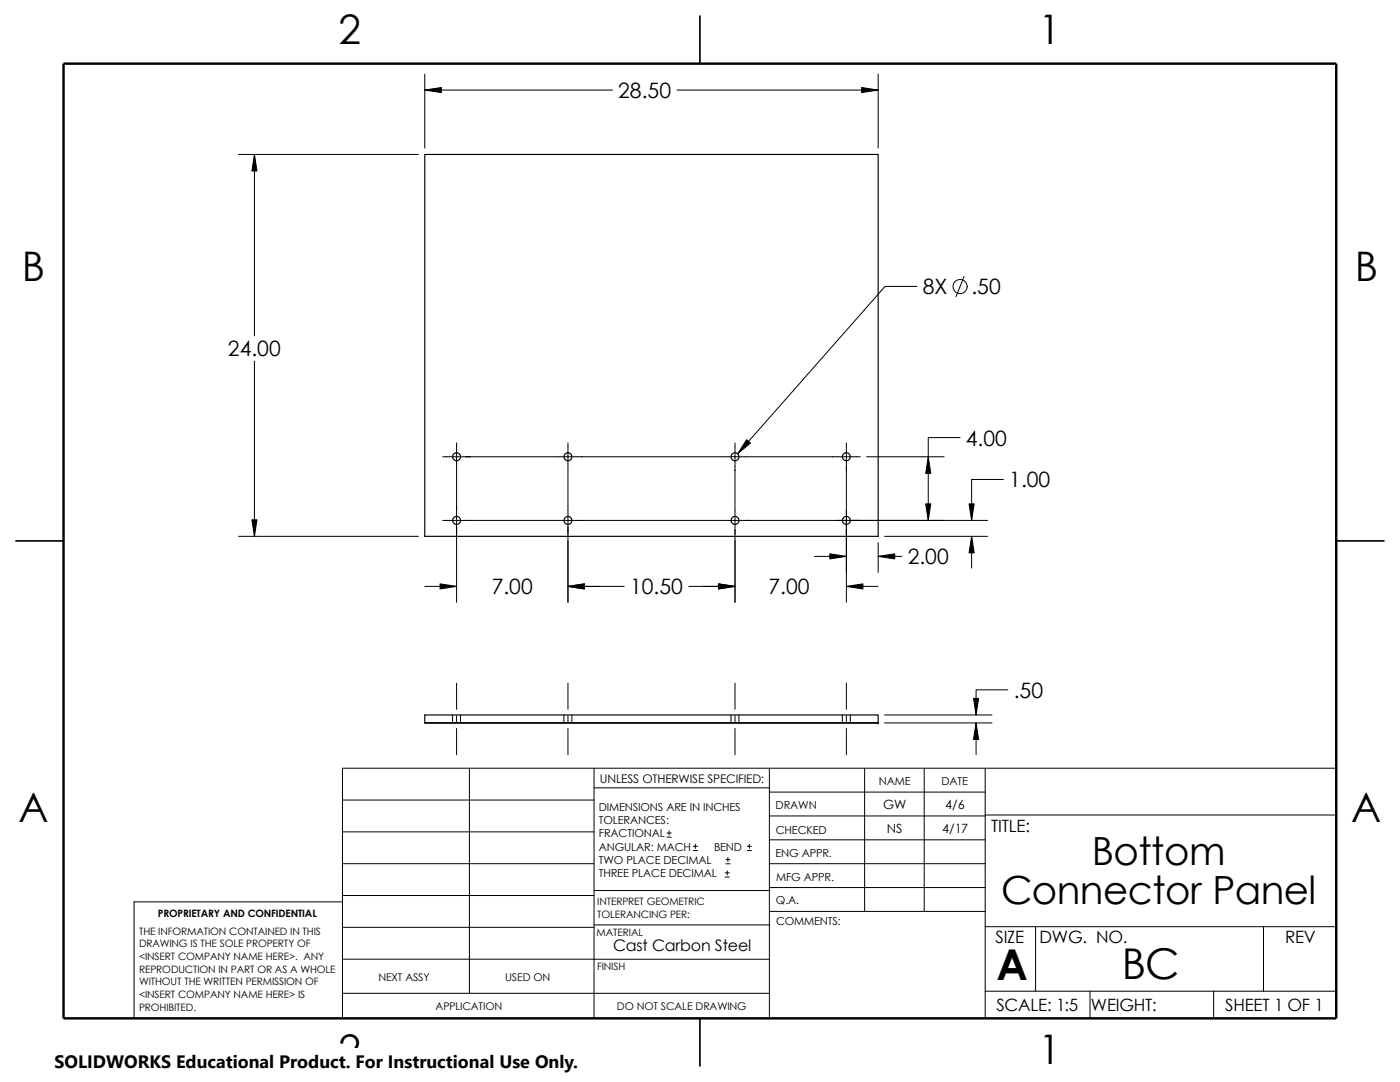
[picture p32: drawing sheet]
<svg xmlns="http://www.w3.org/2000/svg" width="279mm" height="216mm" viewBox="0 0 279 216" stroke-linecap="round" stroke-linejoin="round" font-family="sans-serif">
<defs><g id="words">
<g font-size="8.5">
<text x="198.9" y="195.5">A</text>
<text x="223.9" y="195.3">BC</text>
</g>
<g font-size="8.1">
<text x="67.6" y="8.8">2</text>
<text x="207.3" y="8.8">1</text>
<text x="4.4" y="56.1">B</text>
<text x="270.4" y="56.1">B</text>
<text x="3.7" y="164.1">A</text>
<text x="269.7" y="164.1">A</text>
<text x="67.6" y="212.3">2</text>
<text x="207.3" y="212.3">1</text>
</g>
<g font-size="7.7">
<text x="217.9" y="172.6">Bottom</text>
<text x="199.8" y="180.3">Connector Panel</text>
</g>
<g font-size="4.2">
<text x="123.4" y="19.6">28.50</text>
<text x="184.2" y="58.7">8X</text>
<text x="193.9" y="58.7">.50</text>
<text x="45.5" y="71.1">24.00</text>
<text x="192.8" y="88.9">4.00</text>
<text x="201.4" y="97.3">1.00</text>
<text x="181.1" y="112.6">2.00</text>
<text x="98.1" y="118.6">7.00</text>
<text x="125.7" y="118.6">10.50</text>
<text x="153.4" y="118.6">7.00</text>
<text x="202.3" y="139.2">.50</text>
</g>
<text font-size="3.6" x="10.9" y="213">SOLIDWORKS Educational Product. For Instructional Use Only.</text>
<g font-size="3.4">
<text x="197.8" y="166">TITLE:</text>
<text x="198.7" y="188.1">SIZE</text>
<text x="207.5" y="188.1">DWG. NO.</text>
<text x="256.5" y="188.2">REV</text>
<text x="198.8" y="201.7">SCALE: 1:5</text>
<text x="217.7" y="201.7">WEIGHT:</text>
<text x="244.5" y="201.7">SHEET 1 OF 1</text>
</g>
<text font-size="3.2" x="122.3" y="189.8">Cast Carbon Steel</text>
<g font-size="2.5">
<text x="176.3" y="161.4">GW</text>
<text x="188.6" y="161.5">4/6</text>
<text x="177" y="166.1">NS</text>
<text x="188" y="166.2">4/17</text>
</g>
<text font-size="2.4" x="119.7" y="156.2">UNLESS OTHERWISE SPECIFIED:</text>
<g font-size="2.2">
<text x="119.5" y="161.8">DIMENSIONS ARE IN INCHES</text>
<text x="154.8" y="161.5">DRAWN</text>
<text x="175.4" y="156.7">NAME</text>
<text x="187.9" y="156.7">DATE</text>
<text x="119.5" y="164.4">TOLERANCES:</text>
<text x="119.5" y="167.1">FRACTIONAL</text>
<text x="154.8" y="166.3">CHECKED</text>
<text x="119.5" y="172.4">TWO PLACE DECIMAL</text>
<text x="119.5" y="169.7">ANGULAR: MACH</text>
<text x="142.5" y="169.7">BEND</text>
<text x="154.8" y="171">ENG APPR.</text>
<text x="119.5" y="175">THREE PLACE DECIMAL</text>
<text x="154.9" y="175.7">MFG APPR.</text>
<text x="154.9" y="180.4">Q.A.</text>
<text x="154.9" y="184.7">COMMENTS:</text>
</g>
<g font-size="2.1">
<text x="75.5" y="195.7">NEXT ASSY</text>
<text x="100.8" y="195.7">USED ON</text>
<text x="86.9" y="201.6">APPLICATION</text>
<text x="123.1" y="201.6">DO NOT SCALE DRAWING</text>
</g>
<g font-size="2">
<text x="31.5" y="182.9">PROPRIETARY AND CONFIDENTIAL</text>
<text x="119.2" y="183.1">TOLERANCING PER:</text>
<text x="119.2" y="180.6">INTERPRET GEOMETRIC</text>
<text x="27.7" y="186.5">THE INFORMATION CONTAINED IN THIS</text>
<text x="27.7" y="189.1">DRAWING IS THE SOLE PROPERTY OF</text>
<text x="27.7" y="191.6">&lt;INSERT COMPANY NAME HERE&gt;. ANY</text>
<text x="119.1" y="186.7">MATERIAL</text>
<text x="27.7" y="194.1">REPRODUCTION IN PART OR AS A WHOLE</text>
<text x="27.7" y="196.6">WITHOUT THE WRITTEN PERMISSION OF</text>
<text x="119.1" y="193.5">FINISH</text>
<text x="27.7" y="199.2">&lt;INSERT COMPANY NAME HERE&gt; IS</text>
<text x="27.7" y="201.7">PROHIBITED.</text>
</g>
</g></defs>
<g fill="none" stroke="#000" stroke-width=".2">
<path d="M84.8 18h37.4M84.8 14.8v14.7M135.1 18h40.2M175.3 14.8v14.7M47.6 30.8h35.9M50.8 30.8v36.2M183 57.1h-6.4l-29.4 33.5M192.4 55.2l-1.6 4M50.8 72.1v34.9M88.3 91.1h83.4M91.1 88.4v31.8M113.3 88.4v31.8"/>
<path d="M146.7 88.4v31.8M168.9 88.4v31.8M173 91.1h15.4M191.6 87.3h-6.3v16.5M200.3 95.7h-6.4v8.1M47.6 107h35.9M84.8 117h6.3M113.3 117h11.3M137.5 117h9.2M162.6 111h6.3M168.9 117h6.4M175.3 111h4.7"/>
<path d="M175.3 108.3v5.9M176.5 107h20.6M193.9 107v6.4M197.1 103.8h-108.8M91.1 136.3v5.2M113.3 136.3v5.2M146.7 136.3v5.2M168.9 136.3v5.2M201.1 137.6h-6.3v5.1M68.3 159.6h50.3M84.8 144.3h90.5zM90.3 142.7v1.6"/>
<path d="M91.1 142.8v1.3M91.1 145.4v5.2M91.9 142.7v1.6M93.7 153.3v44.9M112.5 142.7v1.6M113.3 142.8v1.3M113.3 145.4v5.2M114.1 142.7v1.6M118.6 157.2h34.9M118.6 153.3v49.9M145.9 142.7v1.6M146.7 142.8v1.3"/>
<path d="M146.7 145.4v5.2M147.5 142.7v1.6M153.5 158.1h43.1M153.5 153.3v49.9M168.1 142.7v1.6M168.9 142.8v1.3M168.9 145.4v5.2M169.7 142.7v1.6M172.6 153.3v28.6M175.3 144.3h.1M176.5 144.3h21.5M176.5 142.7h21.5"/>
<path d="M184.4 153.3v28.6M194.8 144.3v6.3M196.6 153.3v49.9M266.7 153.3h-198.4v49.9M68.3 172.3h50.3M68.3 178.7h50.3M68.3 180h-41.5v23.2M68.3 166h50.3M118.6 177.7h35M133.1 167h.9M133.1 166.2h.9M133.5 165.8v.8"/>
<path d="M138.3 169.7h.9M138.3 168.9h.9M138.8 168.4v.9M144.7 175h.8M144.7 174.2h.8M144.9 172.4h.8M144.9 171.5h.8M145.1 173.8v.8M145.3 171.1v.8M149.1 169.7h.9M149.1 168.9h.9M149.5 168.4v.9"/>
<path d="M153.5 162.8h43.1M153.5 167.6h43.1M153.5 172.3h43.1M153.5 177.1h43.1M196.6 162.6h70.1M68.3 191.4h85.2M68.3 185h50.3M68.3 198.2h85.2M118.6 184.6h35M153.6 181.9h43M196.6 184.9h70.1M196.6 197.8h70.1"/>
<path d="M206.7 184.9v12.9M217.5 197.8v5.4M242.2 197.8v5.4M252.2 184.9v12.9"/>
<circle cx="191.6" cy="57.2" r="1.41"/>
</g>
<g fill="none" stroke="#000" stroke-width=".23">
<path d="M139.7 3.2v9.5M84.8 30.8h90.5v76.2h-90.5zM3.2 107.9h9.5M266.7 107.9h9.5M84.8 142.7h90.5v1.6h-90.5zM139.7 203.2v9.5"/>
<circle cx="91.1" cy="91.1" r=".8"/>
<circle cx="113.4" cy="91.1" r=".8"/>
<circle cx="146.7" cy="91.1" r=".79"/>
<circle cx="168.9" cy="91.1" r=".79"/>
<circle cx="91.1" cy="103.8" r=".8"/>
<circle cx="113.4" cy="103.8" r=".8"/>
<circle cx="146.7" cy="103.8" r=".79"/>
<circle cx="168.9" cy="103.8" r=".79"/>
</g>
<path d="M12.7 12.7h254v190.5h-254z" fill="none" stroke="#000" stroke-width=".49"/>
<g fill="#000" stroke="#000" stroke-width=".2">
<path d="M84.8 18l3.3-.5v1z" fill-rule="evenodd"/>
<path d="M172 17.5l3.3 .5-3.3 .5z" fill-rule="evenodd"/>
<path d="M50.8 30.8l.5 3.3h-1z" fill-rule="evenodd"/>
<path d="M149 87.7l.8 .7-2.6 2.2z" fill-rule="evenodd"/>
<path d="M185.3 91.1l.5 3.3h-1.1z" fill-rule="evenodd"/>
<path d="M50.3 103.7h1l-.5 3.3z" fill-rule="evenodd"/>
<path d="M87.8 116.5l3.3 .5-3.3 .5z" fill-rule="evenodd"/>
<path d="M113.3 117l3.3-.5v1z" fill-rule="evenodd"/>
<path d="M113.3 117l3.3-.5v1z" fill-rule="evenodd"/>
<path d="M143.4 116.5l3.3 .5-3.3 .5z" fill-rule="evenodd"/>
<path d="M143.4 116.5l3.3 .5-3.3 .5z" fill-rule="evenodd"/>
<path d="M165.6 110.5l3.3 .5-3.3 .5z" fill-rule="evenodd"/>
<path d="M168.9 117l3.3-.5v1z" fill-rule="evenodd"/>
<path d="M175.3 111l3.3-.5v1z" fill-rule="evenodd"/>
<path d="M184.7 100.5h1.1l-.5 3.3z" fill-rule="evenodd"/>
<path d="M193.9 107l.5 3.3h-1z" fill-rule="evenodd"/>
<path d="M193.4 100.5h1l-.5 3.3z" fill-rule="evenodd"/>
<path d="M194.8 144.3l.5 3.3h-1z" fill-rule="evenodd"/>
<path d="M194.3 139.4h1l-.5 3.3z" fill-rule="evenodd"/>
</g>
<path d="M10.9 209.2h104.7v6.7h-104.7z" fill="#fff"/>
<use href="#words"/>
</svg>
